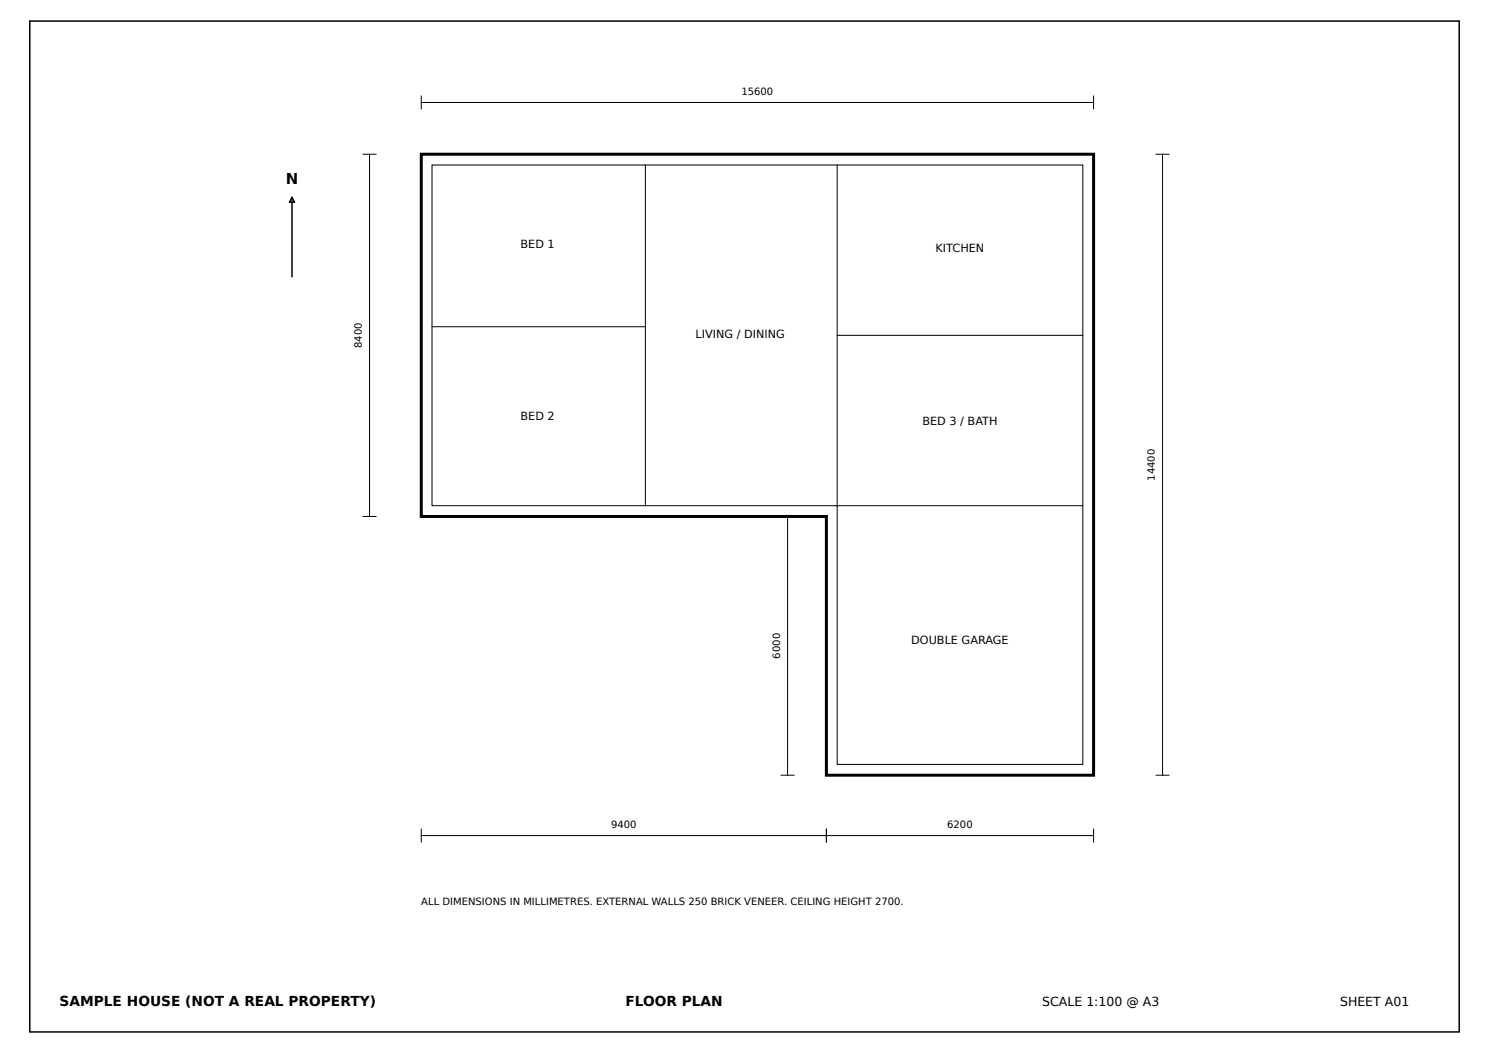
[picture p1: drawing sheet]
<svg xmlns="http://www.w3.org/2000/svg" width="420mm" height="297mm" viewBox="0 0 420 297" stroke-linecap="round" stroke-linejoin="round" font-family="sans-serif">
<defs><g id="words">
<text font-size="4.2" x="80.6" y="52">N</text>
<g font-size="3.9">
<text x="16.8" y="283.6">SAMPLE HOUSE (NOT A REAL PROPERTY)</text>
<text x="176.4" y="283.6">FLOOR PLAN</text>
</g>
<g font-size="3.5">
<text x="294.1" y="283.6">SCALE 1:100 @ A3</text>
<text x="378.1" y="283.6">SHEET A01</text>
</g>
<g font-size="3.2">
<text x="146.9" y="69.9">BED 1</text>
<text x="264" y="71.1">KITCHEN</text>
<text x="196.2" y="95.4">LIVING / DINING</text>
<text x="146.9" y="118.5">BED 2</text>
<text x="260.3" y="119.7">BED 3 / BATH</text>
<text x="257.1" y="181.7">DOUBLE GARAGE</text>
</g>
<g font-size="2.8">
<text x="209.2" y="26.8">15600</text>
<text x="102.1" y="98.2" transform="rotate(-90 102.1 98.2)">8400</text>
<text x="325.9" y="135.5" transform="rotate(-90 325.9 135.5)">14400</text>
<text x="220.1" y="185.7" transform="rotate(-90 220.1 185.7)">6000</text>
<text x="172.4" y="233.5">9400</text>
<text x="267.3" y="233.5">6200</text>
<text x="118.9" y="255.1">ALL DIMENSIONS IN MILLIMETRES. EXTERNAL WALLS 250 BRICK VENEER. CEILING HEIGHT 2700.</text>
</g>
</g></defs>
<path d="M118.9 43.5h189.7v175.1h-75.4v-73h-114.3z" fill="none" stroke="#000" stroke-width=".85" stroke-linecap="butt"/>
<g fill="none" stroke="#000" stroke-width=".28">
<path d="M118.9 28.9h189.7M118.9 27.1v3.6M308.6 27.1v3.6M102.4 43.5h3.7M104.3 43.5v102.1M121.9 46.5h183.6v169.1h-69.3v-73h-114.3zM182.1 46.5v96.1M236.2 46.5v96.1h69.3M326.2 43.5h3.6M328 43.5v175.1M121.9 92.1h60.2M236.2 94.6h69.3"/>
<path d="M102.4 145.6h3.7M220.4 145.6h3.6M222.2 145.6v73M220.4 218.6h3.6M326.2 218.6h3.6M118.9 233.8v3.6M118.9 235.6h189.7M233.2 233.8v3.6M308.6 233.8v3.6"/>
</g>
<path d="M82.4 55.6v22.5" fill="none" stroke="#000" stroke-width=".42"/>
<path d="M82.4 55.6l.7 1.4h-1.4z" fill="#1f77b4" stroke="#000" stroke-width=".42"/>
<path d="M8.4 5.9h403.3v285.1h-403.3z" fill="none" stroke="#000" stroke-width=".42"/>
<use href="#words"/>
</svg>
